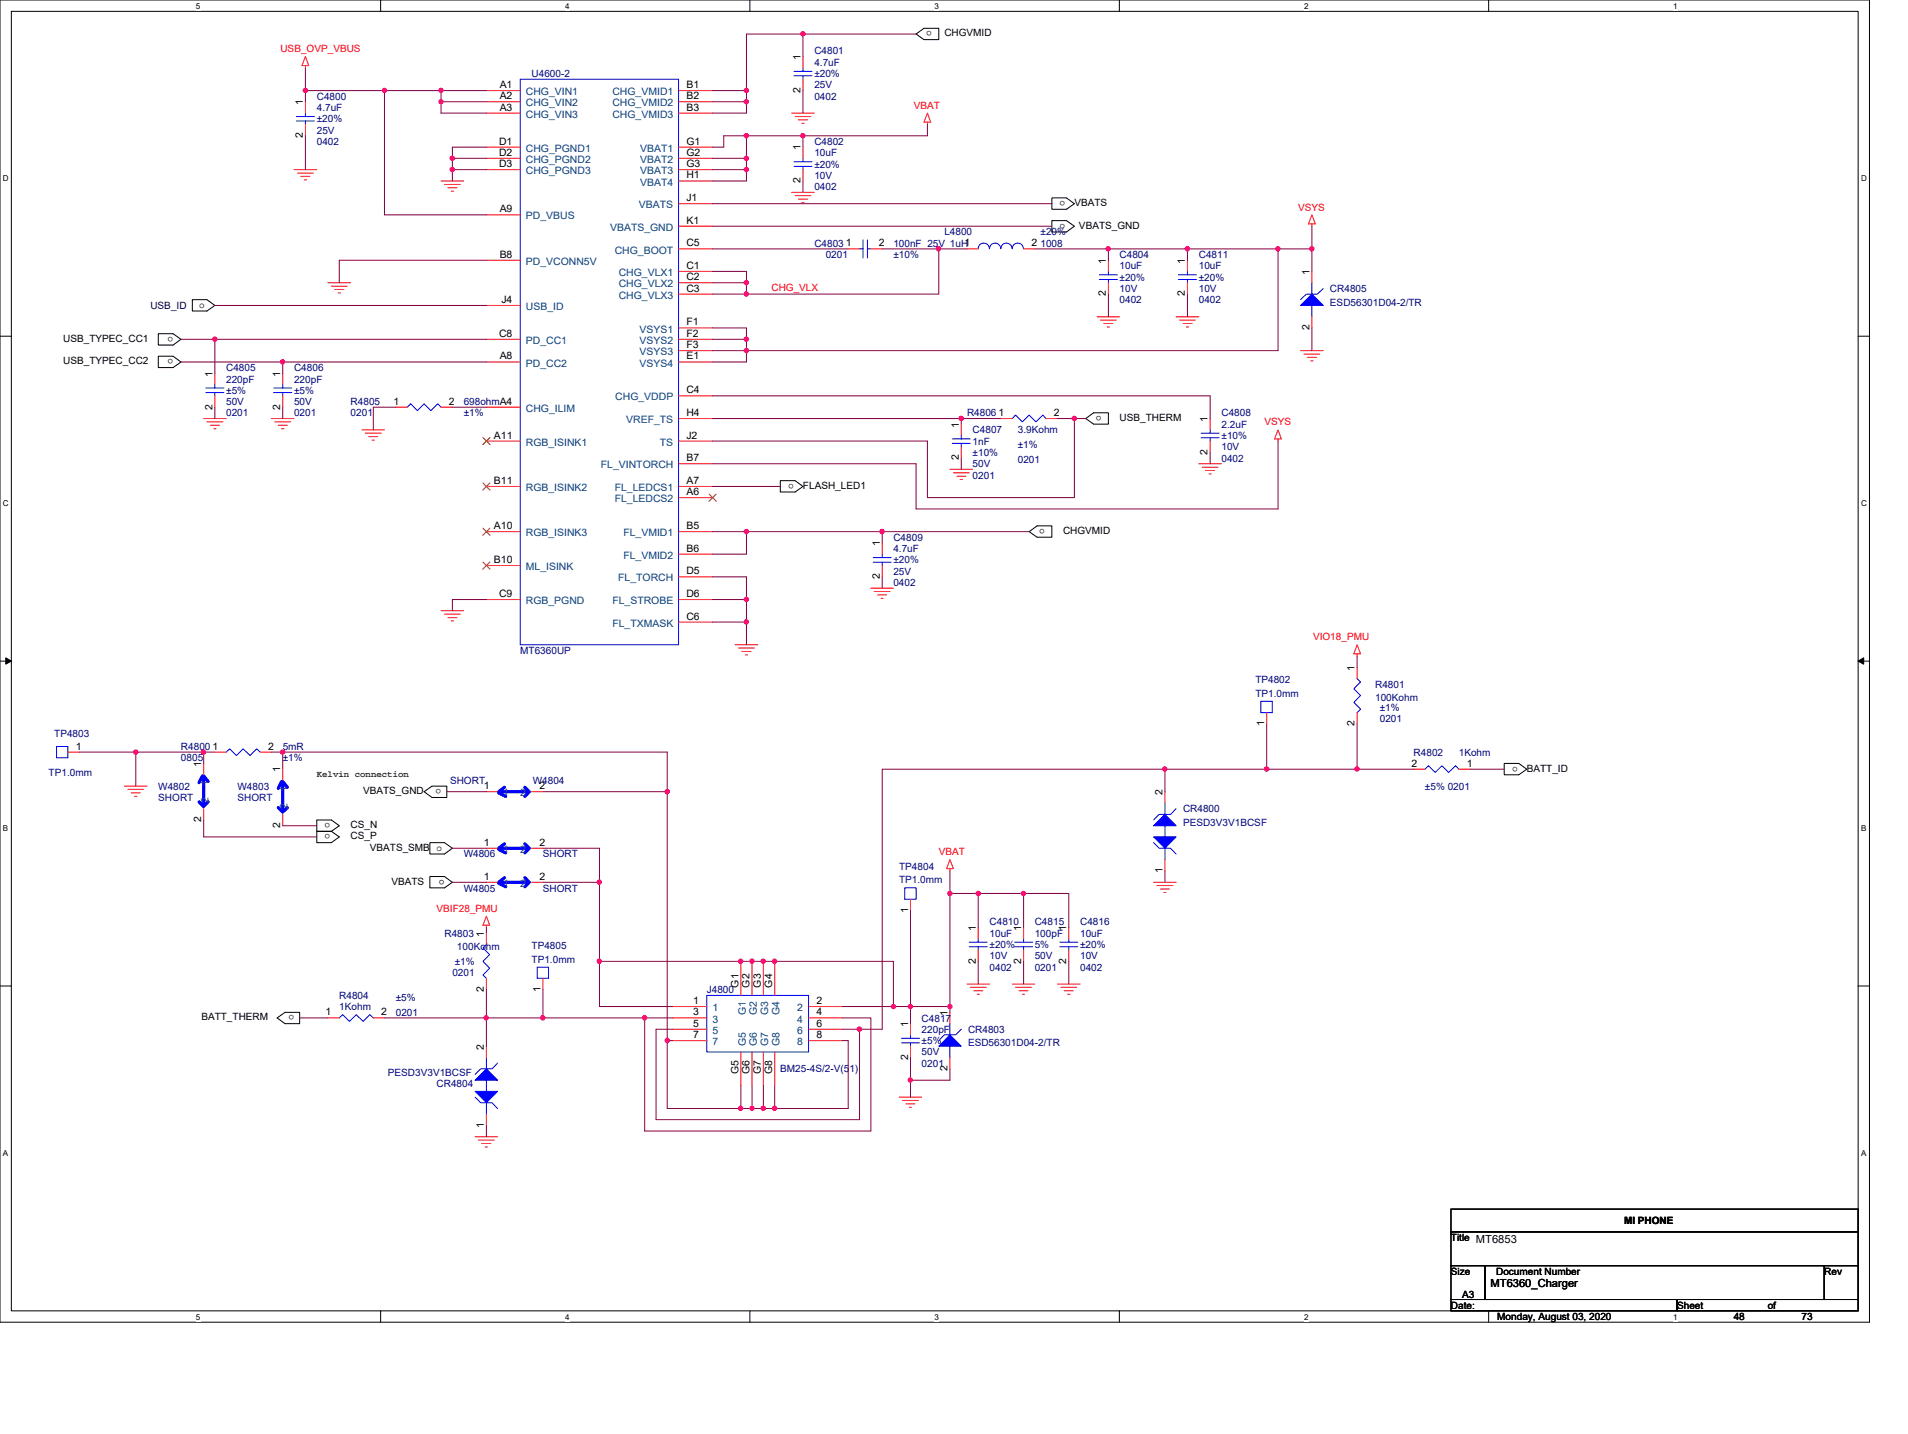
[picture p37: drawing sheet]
<svg xmlns="http://www.w3.org/2000/svg" width="210mm" height="158mm" viewBox="0 0 210 158" stroke-linecap="round" stroke-linejoin="round" font-family="sans-serif">
<defs><g id="words">
<text font-size="1.2" x="164" y="141.6">MT6360_Charger</text>
<g font-size="1.1" fill="#f00">
<text x="30.9" y="5.8">USB_OVP_VBUS</text>
<text x="100.6" y="12">VBAT</text>
<text x="142.9" y="23.2">VSYS</text>
<text x="84.9" y="32">CHG_VLX</text>
<text x="139.1" y="46.8">VSYS</text>
<text x="144.5" y="70.5">VIO18_PMU</text>
<text x="103.3" y="94.1">VBAT</text>
<text x="48" y="100.3">VBIF28_PMU</text>
</g>
<g font-size="1.1" fill="#000080">
<text x="89.6" y="6">C4801</text>
<text x="34.9" y="11">C4800</text>
<text x="58.5" y="8.5">U4600-2</text>
<text x="89.6" y="7.2">4.7uF</text>
<text x="89.6" y="11">0402</text>
<text x="89.6" y="9.7">25V</text>
<text x="89.6" y="8.5">±20%</text>
<text x="34.9" y="12.2">4.7uF</text>
<text x="34.9" y="16">0402</text>
<text x="34.9" y="14.7">25V</text>
<text x="34.9" y="13.5">±20%</text>
<text x="89.6" y="16">C4802</text>
<text x="89.6" y="17.2">10uF</text>
<text x="89.6" y="20.9">0402</text>
<text x="89.6" y="19.7">10V</text>
<text x="89.6" y="18.4">±20%</text>
<text x="89.6" y="27.2">C4803</text>
<text x="90.9" y="28.4">0201</text>
<text x="98.3" y="27.2">100nF 25V 1uH1</text>
<text x="98.3" y="28.4">±10%</text>
<text x="103.9" y="25.9">L4800</text>
<text x="114.5" y="25.9">±20%</text>
<text x="114.5" y="27.2">1008</text>
<text x="123.2" y="28.4">C4804</text>
<text x="123.2" y="29.7">10uF</text>
<text x="131.9" y="28.4">C4811</text>
<text x="131.9" y="29.7">10uF</text>
<text x="123.2" y="33.4">0402</text>
<text x="123.2" y="32.1">10V</text>
<text x="123.2" y="30.9">±20%</text>
<text x="131.9" y="33.4">0402</text>
<text x="131.9" y="32.1">10V</text>
<text x="131.9" y="30.9">±20%</text>
<text x="146.4" y="32.1">CR4805</text>
<text x="146.4" y="33.6">ESD56301D04-2/TR</text>
<text x="24.9" y="40.9">C4805</text>
<text x="32.4" y="40.9">C4806</text>
<text x="24.9" y="42.1">220pF</text>
<text x="24.9" y="45.8">0201</text>
<text x="24.9" y="44.6">50V</text>
<text x="24.9" y="43.3">±5%</text>
<text x="32.4" y="42.1">220pF</text>
<text x="32.4" y="45.8">0201</text>
<text x="32.4" y="44.6">50V</text>
<text x="32.4" y="43.3">±5%</text>
<text x="38.6" y="44.6">R4805</text>
<text x="38.6" y="45.8">0201</text>
<text x="51" y="44.6">698ohmA4</text>
<text x="51" y="45.8">±1%</text>
<text x="106.4" y="45.8">R4806</text>
<text x="107" y="47.7">C4807</text>
<text x="112" y="47.7">3.9Kohm</text>
<text x="134.4" y="45.8">C4808</text>
<text x="134.4" y="47.1">2.2uF</text>
<text x="107" y="48.9">1nF</text>
<text x="107" y="52.7">0201</text>
<text x="107" y="51.4">50V</text>
<text x="107" y="50.2">±10%</text>
<text x="112" y="49.3">±1%</text>
<text x="112" y="50.9">0201</text>
<text x="134.4" y="50.8">0402</text>
<text x="134.4" y="49.6">10V</text>
<text x="134.4" y="48.3">±10%</text>
<text x="98.3" y="59.5">C4809</text>
<text x="98.3" y="60.8">4.7uF</text>
<text x="98.3" y="64.5">0402</text>
<text x="98.3" y="63.2">25V</text>
<text x="98.3" y="62">±20%</text>
<text x="57.3" y="72">MT6360UP</text>
<text x="138.2" y="75.2">TP4802</text>
<text x="138.2" y="76.7">TP1.0mm</text>
<text x="151.3" y="75.7">R4801</text>
<text x="151.3" y="77.2">100Kohm</text>
<text x="6" y="81">TP4803</text>
<text x="19.9" y="82.5">R4800</text>
<text x="19.9" y="83.8">0805</text>
<text x="31.1" y="82.5">5mR</text>
<text x="31.1" y="83.8">±1%</text>
<text x="151.8" y="78.2">±1%</text>
<text x="151.8" y="79.4">0201</text>
<text x="155.6" y="83.2">R4802</text>
<text x="160.5" y="83.2">1Kohm</text>
<text x="5.4" y="85.4">TP1.0mm</text>
<text x="17.4" y="86.9">W4802</text>
<text x="17.4" y="88.1">SHORT</text>
<text x="26.1" y="86.9">W4803</text>
<text x="26.1" y="88.1">SHORT</text>
<text x="49.5" y="86.3">SHORT</text>
<text x="58.6" y="86.3">W4804</text>
<text x="130.2" y="89.4">CR4800</text>
<text x="156.8" y="86.9">±5% 0201</text>
<text x="51" y="94.4">W4806</text>
<text x="59.8" y="94.4">SHORT</text>
<text x="99" y="95.7">TP4804</text>
<text x="130.2" y="90.9">PESD3V3V1BCSF</text>
<text x="51" y="98.1">W4805</text>
<text x="59.8" y="98.1">SHORT</text>
<text x="99" y="97.2">TP1.0mm</text>
<text x="108.9" y="101.8">C4810</text>
<text x="113.9" y="101.8">C4815</text>
<text x="118.9" y="101.8">C4816</text>
<text x="48.9" y="103.1">R4803</text>
<text x="49.8" y="107.4">0201</text>
<text x="50" y="106.2">±1%</text>
<text x="50.3" y="104.6">100Kohm</text>
<text x="58.5" y="104.4">TP4805</text>
<text x="58.5" y="105.9">TP1.0mm</text>
<text x="108.9" y="103.1">10uF</text>
<text x="108.9" y="106.8">0402</text>
<text x="108.9" y="105.6">10V</text>
<text x="108.9" y="104.3">±20%</text>
<text x="113.9" y="103.1">100pF</text>
<text x="113.9" y="106.8">0201</text>
<text x="113.9" y="105.6">50V</text>
<text x="113.9" y="104.3">5%</text>
<text x="118.9" y="103.1">10uF</text>
<text x="118.9" y="106.8">0402</text>
<text x="118.9" y="105.6">10V</text>
<text x="118.9" y="104.3">±20%</text>
<text x="37.3" y="109.9">R4804</text>
<text x="37.3" y="111.2">1Kohm</text>
<text x="43.6" y="110.2">±5%</text>
<text x="43.6" y="111.8">0201</text>
<text x="77.8" y="109.3">J4800</text>
<text x="101.4" y="112.4">C4817</text>
<text x="101.4" y="113.7">220pF</text>
<text x="106.5" y="113.7">CR4803</text>
<text x="42.7" y="118.4">PESD3V3V1BCSF</text>
<text x="48" y="119.6">CR4804</text>
<text x="85.9" y="118">BM25-4S/2-V(51)</text>
<text x="101.4" y="117.4">0201</text>
<text x="101.4" y="116.1">50V</text>
<text x="101.4" y="114.9">±5%</text>
<text x="106.5" y="115.1">ESD56301D04-2/TR</text>
</g>
<g font-size="1.1">
<text x="102.6" y="3.5" transform="rotate(-180 102.6 3.5)">o</text>
<text x="103.9" y="4">CHGVMID</text>
<text x="33.3" y="11.6" transform="rotate(-90 33.3 11.6)">1</text>
<text x="55" y="9.7">A1</text>
<text x="55" y="10.9">A2</text>
<text x="75.5" y="9.7">B1</text>
<text x="75.5" y="10.9">B2</text>
<text x="88.1" y="10.2" transform="rotate(-90 88.1 10.2)">2</text>
<text x="88.1" y="6.6" transform="rotate(-90 88.1 6.6)">1</text>
<text x="33.3" y="15.2" transform="rotate(-90 33.3 15.2)">2</text>
<text x="54.9" y="15.9">D1</text>
<text x="54.9" y="17.1">D2</text>
<text x="55" y="12.2">A3</text>
<text x="75.5" y="15.9">G1</text>
<text x="75.5" y="17.1">G2</text>
<text x="75.5" y="12.2">B3</text>
<text x="88.1" y="16.6" transform="rotate(-90 88.1 16.6)">1</text>
<text x="54.9" y="18.4">D3</text>
<text x="55" y="23.4">A9</text>
<text x="75.5" y="18.4">G3</text>
<text x="75.5" y="19.6">H1</text>
<text x="75.5" y="22.1">J1</text>
<text x="88.1" y="20.2" transform="rotate(-90 88.1 20.2)">2</text>
<text x="117.2" y="22.1" transform="rotate(-180 117.2 22.1)">o</text>
<text x="118.2" y="22.7">VBATS</text>
<text x="55" y="28.4">B8</text>
<text x="75.5" y="29.6">C1</text>
<text x="75.5" y="27.1">C5</text>
<text x="75.5" y="24.6">K1</text>
<text x="93.1" y="27.1">1</text>
<text x="96.7" y="27.1">2</text>
<text x="113.5" y="27.1">2</text>
<text x="117.2" y="24.6" transform="rotate(-180 117.2 24.6)">o</text>
<text x="118.7" y="25.2">VBATS_GND</text>
<text x="121.7" y="29" transform="rotate(-90 121.7 29)">1</text>
<text x="130.4" y="29" transform="rotate(-90 130.4 29)">1</text>
<text x="21.9" y="33.9">o</text>
<text x="55.2" y="33.3">J4</text>
<text x="75.5" y="30.8">C2</text>
<text x="75.5" y="32.1">C3</text>
<text x="75.5" y="35.8">F1</text>
<text x="121.7" y="32.6" transform="rotate(-90 121.7 32.6)">2</text>
<text x="130.4" y="32.6" transform="rotate(-90 130.4 32.6)">2</text>
<text x="144.1" y="30.2" transform="rotate(-90 144.1 30.2)">1</text>
<text x="7" y="37.6">USB_TYPEC_CC1</text>
<text x="7" y="40.1">USB_TYPEC_CC2</text>
<text x="19" y="37.1" transform="rotate(-180 19 37.1)">o</text>
<text x="19" y="39.5" transform="rotate(-180 19 39.5)">o</text>
<text x="23.4" y="41.4" transform="rotate(-90 23.4 41.4)">1</text>
<text x="30.8" y="41.4" transform="rotate(-90 30.8 41.4)">1</text>
<text x="54.9" y="37.1">C8</text>
<text x="55" y="39.6">A8</text>
<text x="75.5" y="37.1">F2</text>
<text x="75.5" y="38.3">F3</text>
<text x="75.5" y="39.6">E1</text>
<text x="144.1" y="36.4" transform="rotate(-90 144.1 36.4)">2</text>
<text x="23.4" y="45.1" transform="rotate(-90 23.4 45.1)">2</text>
<text x="30.8" y="45.1" transform="rotate(-90 30.8 45.1)">2</text>
<text x="43.3" y="44.5">1</text>
<text x="49.4" y="44.5">2</text>
<text x="75.5" y="45.8">H4</text>
<text x="75.5" y="43.3">C4</text>
<text x="105.5" y="47.1" transform="rotate(-90 105.5 47.1)">1</text>
<text x="109.9" y="45.8">1</text>
<text x="116" y="45.8">2</text>
<text x="121.2" y="45.8" transform="rotate(-180 121.2 45.8)">o</text>
<text x="123.2" y="46.3">USB_THERM</text>
<text x="132.9" y="46.4" transform="rotate(-90 132.9 46.4)">1</text>
<text x="54.4" y="48.3">A11</text>
<text x="54.4" y="53.3">B11</text>
<text x="75.5" y="48.3">J2</text>
<text x="75.5" y="50.8">B7</text>
<text x="75.5" y="53.3">A7</text>
<text x="87.4" y="53.2" transform="rotate(-180 87.4 53.2)">o</text>
<text x="88.4" y="53.8">FLASH_LED1</text>
<text x="105.5" y="50.7" transform="rotate(-90 105.5 50.7)">2</text>
<text x="132.9" y="50" transform="rotate(-90 132.9 50)">2</text>
<text x="54.4" y="58.2">A10</text>
<text x="75.5" y="58.2">B5</text>
<text x="75.5" y="54.5">A6</text>
<text x="115" y="58.2" transform="rotate(-180 115 58.2)">o</text>
<text x="117" y="58.8">CHGVMID</text>
<text x="54.4" y="62">B10</text>
<text x="54.9" y="65.7">C9</text>
<text x="75.5" y="60.7">B6</text>
<text x="75.5" y="63.2">D5</text>
<text x="75.5" y="65.7">D6</text>
<text x="96.8" y="63.7" transform="rotate(-90 96.8 63.7)">2</text>
<text x="96.8" y="60.1" transform="rotate(-90 96.8 60.1)">1</text>
<text x="75.5" y="68.2">C6</text>
<text x="149.1" y="73.8" transform="rotate(-90 149.1 73.8)">1</text>
<text x="8.3" y="82.5">1</text>
<text x="23.4" y="82.5">1</text>
<text x="29.5" y="82.5">2</text>
<text x="139.1" y="79.9" transform="rotate(-90 139.1 79.9)">1</text>
<text x="149.1" y="79.9" transform="rotate(-90 149.1 79.9)">2</text>
<text x="22.1" y="84.4" transform="rotate(-90 22.1 84.4)">1</text>
<text x="30.8" y="85" transform="rotate(-90 30.8 85)">1</text>
<text x="40" y="87.4">VBATS_GND</text>
<text x="48.5" y="86.8" transform="rotate(-180 48.5 86.8)">o</text>
<text x="53.3" y="86.8">1</text>
<text x="59.4" y="86.8">2</text>
<text x="127.9" y="87.5" transform="rotate(-90 127.9 87.5)">2</text>
<text x="155.3" y="84.4">2</text>
<text x="161.4" y="84.4">1</text>
<text x="167" y="84.3" transform="rotate(-180 167 84.3)">o</text>
<text x="168" y="84.9">BATT_ID</text>
<text x="22.1" y="90.5" transform="rotate(-90 22.1 90.5)">2</text>
<text x="30.8" y="91.1" transform="rotate(-90 30.8 91.1)">2</text>
<text x="36.3" y="90.6" transform="rotate(-180 36.3 90.6)">o</text>
<text x="36.3" y="91.8" transform="rotate(-180 36.3 91.8)">o</text>
<text x="38.6" y="91.1">CS_N</text>
<text x="38.6" y="92.4">CS_P</text>
<text x="40.7" y="93.6">VBATS_SMB o</text>
<text x="53.3" y="93.1">1</text>
<text x="59.4" y="93.1">2</text>
<text x="43.1" y="97.3">VBATS</text>
<text x="48.9" y="96.8" transform="rotate(-180 48.9 96.8)">o</text>
<text x="53.3" y="96.8">1</text>
<text x="59.4" y="96.8">2</text>
<text x="99.9" y="100.5" transform="rotate(-90 99.9 100.5)">1</text>
<text x="127.9" y="96.1" transform="rotate(-90 127.9 96.1)">1</text>
<text x="53.3" y="103.1" transform="rotate(-90 53.3 103.1)">1</text>
<text x="107.4" y="106" transform="rotate(-90 107.4 106)">2</text>
<text x="107.4" y="102.4" transform="rotate(-90 107.4 102.4)">1</text>
<text x="112.4" y="106" transform="rotate(-90 112.4 106)">2</text>
<text x="112.4" y="102.4" transform="rotate(-90 112.4 102.4)">1</text>
<text x="117.3" y="106" transform="rotate(-90 117.3 106)">2</text>
<text x="117.3" y="102.4" transform="rotate(-90 117.3 102.4)">1</text>
<text x="22.2" y="112.3">BATT_THERM</text>
<text x="32.4" y="111.7" transform="rotate(-180 32.4 111.7)">o</text>
<text x="35.8" y="111.7">1</text>
<text x="42" y="111.7">2</text>
<text x="53.3" y="109.2" transform="rotate(-90 53.3 109.2)">2</text>
<text x="59.5" y="109.2" transform="rotate(-90 59.5 109.2)">1</text>
<text x="76.3" y="110.5">1</text>
<text x="76.3" y="111.7">3</text>
<text x="76.3" y="113">5</text>
<text x="81.3" y="108.7" transform="rotate(-90 81.3 108.7)">G1</text>
<text x="82.5" y="108.7" transform="rotate(-90 82.5 108.7)">G2</text>
<text x="83.7" y="108.7" transform="rotate(-90 83.7 108.7)">G3</text>
<text x="85" y="108.7" transform="rotate(-90 85 108.7)">G4</text>
<text x="89.9" y="110.5">2</text>
<text x="89.9" y="113">6</text>
<text x="89.9" y="111.7">4</text>
<text x="99.9" y="113" transform="rotate(-90 99.9 113)">1</text>
<text x="104.3" y="111.8" transform="rotate(-90 104.3 111.8)">1</text>
<text x="53.3" y="115.5" transform="rotate(-90 53.3 115.5)">2</text>
<text x="76.3" y="114.2">7</text>
<text x="81.3" y="118.2" transform="rotate(-90 81.3 118.2)">G5</text>
<text x="82.5" y="118.2" transform="rotate(-90 82.5 118.2)">G6</text>
<text x="83.7" y="118.2" transform="rotate(-90 83.7 118.2)">G7</text>
<text x="85" y="118.2" transform="rotate(-90 85 118.2)">G8</text>
<text x="89.9" y="114.2">8</text>
<text x="99.9" y="116.6" transform="rotate(-90 99.9 116.6)">2</text>
<text x="104.3" y="117.9" transform="rotate(-90 104.3 117.9)">2</text>
<text x="53.3" y="124.1" transform="rotate(-90 53.3 124.1)">1</text>
<text x="159.7" y="136.6">Title</text>
<text x="159.7" y="136.6">Title MT6853</text>
<text x="178.7" y="134.7">MI PHONE</text>
<text x="159.7" y="140.3">Size</text>
<text x="160.9" y="142.8">A3</text>
<text x="164.7" y="140.3">Document Number</text>
<text x="200.8" y="140.3">Rev</text>
<text x="159.7" y="144">Date:</text>
<text x="164.8" y="145.3">Monday, August 03, 2020</text>
<text x="184.6" y="144">Sheet</text>
<text x="190.8" y="145.3">48</text>
<text x="194.5" y="144">of</text>
<text x="198.3" y="145.3">73</text>
</g>
<g font-size="1.1" fill="#004080">
<text x="57.9" y="10.5">CHG_VIN1</text>
<text x="57.9" y="11.7">CHG_VIN2</text>
<text x="67.4" y="10.5">CHG_VMID1</text>
<text x="67.4" y="11.7">CHG_VMID2</text>
<text x="57.9" y="13">CHG_VIN3</text>
<text x="57.9" y="16.7">CHG_PGND1</text>
<text x="57.9" y="17.9">CHG_PGND2</text>
<text x="67.4" y="13">CHG_VMID3</text>
<text x="70.4" y="16.7">VBAT1</text>
<text x="70.4" y="17.9">VBAT2</text>
<text x="57.9" y="19.2">CHG_PGND3</text>
<text x="70.3" y="22.9">VBATS</text>
<text x="70.4" y="19.2">VBAT3</text>
<text x="70.4" y="20.4">VBAT4</text>
<text x="57.9" y="24.2">PD_VBUS</text>
<text x="57.9" y="29.1">PD_VCONN5V</text>
<text x="67.1" y="25.4">VBATS_GND</text>
<text x="67.6" y="27.9">CHG_BOOT</text>
<text x="57.9" y="34.1">USB_ID</text>
<text x="68.1" y="30.4">CHG_VLX1</text>
<text x="68.1" y="31.6">CHG_VLX2</text>
<text x="68.1" y="32.9">CHG_VLX3</text>
<text x="57.9" y="37.8">PD_CC1</text>
<text x="57.9" y="40.3">PD_CC2</text>
<text x="70.4" y="36.6">VSYS1</text>
<text x="70.4" y="37.8">VSYS2</text>
<text x="70.4" y="39.1">VSYS3</text>
<text x="70.4" y="40.3">VSYS4</text>
<text x="57.9" y="45.3">CHG_ILIM</text>
<text x="67.7" y="44.1">CHG_VDDP</text>
<text x="68.9" y="46.6">VREF_TS</text>
<text x="57.9" y="49">RGB_ISINK1</text>
<text x="66.1" y="51.5">FL_VINTORCH</text>
<text x="72.6" y="49">TS</text>
<text x="57.9" y="54">RGB_ISINK2</text>
<text x="57.9" y="59">RGB_ISINK3</text>
<text x="67.6" y="54">FL_LEDCS1</text>
<text x="67.6" y="55.3">FL_LEDCS2</text>
<text x="68.6" y="59">FL_VMID1</text>
<text x="57.9" y="62.7">ML_ISINK</text>
<text x="68" y="64">FL_TORCH</text>
<text x="68.6" y="61.5">FL_VMID2</text>
<text x="57.9" y="66.5">RGB_PGND</text>
<text x="67.4" y="66.5">FL_STROBE</text>
<text x="67.4" y="69">FL_TXMASK</text>
<text x="22.9" y="88.4" transform="rotate(-90 22.9 88.4)">2</text>
<text x="22.9" y="86.5" transform="rotate(-90 22.9 86.5)">1</text>
<text x="31.6" y="89" transform="rotate(-90 31.6 89)">2</text>
<text x="31.6" y="87.1" transform="rotate(-90 31.6 87.1)">1</text>
<text x="55.4" y="87.6">1</text>
<text x="57.3" y="87.6">2</text>
<text x="55.4" y="93.9">1</text>
<text x="57.3" y="93.9">2</text>
<text x="55.4" y="97.6">1</text>
<text x="57.3" y="97.6">2</text>
<text x="78.4" y="111.3">1</text>
<text x="78.4" y="112.5">3</text>
<text x="78.4" y="113.8">5</text>
<text x="82.1" y="111.7" transform="rotate(-90 82.1 111.7)">G1</text>
<text x="83.3" y="111.7" transform="rotate(-90 83.3 111.7)">G2</text>
<text x="84.5" y="111.7" transform="rotate(-90 84.5 111.7)">G3</text>
<text x="85.8" y="111.7" transform="rotate(-90 85.8 111.7)">G4</text>
<text x="87.7" y="111.3">2</text>
<text x="87.7" y="113.8">6</text>
<text x="87.7" y="112.5">4</text>
<text x="78.4" y="115">7</text>
<text x="82.1" y="115.1" transform="rotate(-90 82.1 115.1)">G5</text>
<text x="83.3" y="115.1" transform="rotate(-90 83.3 115.1)">G6</text>
<text x="84.5" y="115.1" transform="rotate(-90 84.5 115.1)">G7</text>
<text x="85.8" y="115.1" transform="rotate(-90 85.8 115.1)">G8</text>
<text x="87.7" y="115">8</text>
</g>
<text font-size="1.1" fill="#000040" x="16.6" y="34">USB_ID</text>
<text font-size="1" fill="#008000" x="34.9" y="85.5">Kelvin connection</text>
<g font-size=".9">
<text x="21.6" y="1">5</text>
<text x="62.2" y="1">4</text>
<text x="102.8" y="1">3</text>
<text x="143.5" y="1">2</text>
<text x="184.1" y="1">1</text>
<text x=".3" y="19.9">D</text>
<text x="204.8" y="19.9">D</text>
<text x=".3" y="55.7">C</text>
<text x="204.8" y="55.7">C</text>
<text x=".3" y="91.4">B</text>
<text x="204.8" y="91.4">B</text>
<text x=".3" y="127.2">A</text>
<text x="204.8" y="127.2">A</text>
<text x="21.6" y="145.2">5</text>
<text x="62.2" y="145.2">4</text>
<text x="102.8" y="145.2">3</text>
<text x="143.5" y="145.2">2</text>
<text x="184.1" y="145.2">1</text>
</g>
</g></defs>
<path d="M0 0h205.7v145.5h-205.7zM1.2 1.2h203.3v143.1h-203.3z" fill="none" stroke="#000" stroke-width=".11"/>
<g fill="#fff">
<path d="M21.6 .1h.5v1h-.5z"/>
<path d="M21.6 144.4h.5v1h-.5z"/>
</g>
<path d="M41.9 0v1.2M41.9 144.3v1.2" fill="none" stroke="#000" stroke-width=".11"/>
<g fill="#fff">
<path d="M62.2 .1h.5v1h-.5z"/>
<path d="M62.2 144.4h.5v1h-.5z"/>
</g>
<path d="M82.5 0v1.2M82.5 144.3v1.2" fill="none" stroke="#000" stroke-width=".11"/>
<g fill="#fff">
<path d="M102.8 .1h.5v1h-.5z"/>
<path d="M102.8 144.4h.5v1h-.5z"/>
</g>
<path d="M123.2 0v1.2M123.2 144.3v1.2" fill="none" stroke="#000" stroke-width=".11"/>
<g fill="#fff">
<path d="M143.5 .1h.5v1h-.5z"/>
<path d="M143.5 144.4h.5v1h-.5z"/>
</g>
<path d="M163.8 0v1.2M163.8 144.3v1.2" fill="none" stroke="#000" stroke-width=".11"/>
<g fill="#fff">
<path d="M184.1 .1h.5v1h-.5z"/>
<path d="M184.1 144.4h.5v1h-.5z"/>
<path d="M.3 19.1h.7v1h-.7z"/>
<path d="M204.8 19.1h.6v1h-.6z"/>
<path d="M.3 54.9h.7v1h-.7z"/>
<path d="M204.8 54.9h.6v1h-.6z"/>
</g>
<path d="M0 37h1.2M204.5 37h1.2" fill="none" stroke="#000" stroke-width=".11"/>
<g fill="#fff">
<path d="M.3 90.6h.6v1h-.6z"/>
<path d="M204.8 90.6h.6v1h-.6z"/>
</g>
<path d="M0 72.7h1.2M204.5 72.7h1.2" fill="none" stroke="#000" stroke-width=".11"/>
<path d="M.6 72.4l.6 .3-.6 .4zM204.5 72.7l.6-.3v.7z" fill="#000" stroke="#000" stroke-width=".11"/>
<g fill="#fff">
<path d="M.3 126.4h.6v1h-.6z"/>
<path d="M204.8 126.4h.6v1h-.6z"/>
</g>
<g fill="none" stroke="#000" stroke-width=".11">
<path d="M100.8 3.7l.9-.6h1.6v1.3h-1.6zM17.4 36.7h1.6l.9 .6-.9 .7h-1.6zM17.4 39.2h1.6l.9 .6-.9 .6h-1.6zM21.2 33h1.6l.8 .6-.8 .6h-1.6zM115.8 21.8h1.6l.8 .6-.8 .6h-1.6zM115.8 24.3h1.6l.8 .6-.8 .6h-1.6zM85.9 52.9h1.6l.9 .6-.9 .6h-1.6zM113.3 58.5l.8-.6h1.7v1.2h-1.7zM119.5 46.1l.9-.7h1.6v1.3h-1.6zM34.9 90.2h1.6l.8 .7-.8 .6h-1.6zM34.9 91.5h1.6l.8 .6-.8 .6h-1.6zM46.7 87.1l.8-.6h1.7v1.3h-1.7z"/>
<path d="M47.3 92.7h1.6l.9 .6-.9 .7h-1.6zM47.3 96.5h1.6l.9 .6-.9 .6h-1.6zM165.5 84h1.7l.8 .6-.8 .7h-1.7zM0 108.5h1.2M30.5 112l.9-.6h1.6v1.2h-1.6zM204.5 108.5h1.2M159.7 133.1h44.8v2.5h-44.8zM159.7 135.6h44.8v3.7h-44.8zM159.7 139.3h3.7v3.7h-3.7zM163.4 139.3h37.4v3.7h-37.4zM200.8 139.3h3.7v3.7h-3.7zM159.7 143h24.9v1.3h-24.9z"/>
<path d="M184.6 143h19.9v1.3h-19.9z"/>
</g>
<g fill="none" stroke="#f00" stroke-width=".11">
<path d="M32.4 18.7h2.5M32.7 19.1h1.8M33.1 19.4h1M33.5 19.8h.2M33.6 6.2l.4 1h-.8zM33.6 7.2v.3M33.6 11.2v1.2M33.6 13.7v1.2M48.5 19.9h2.5M53.5 10h3.8M53.5 11.2h3.8M53.5 12.4h3.8"/>
<path d="M53.5 16.2h3.8M53.5 17.4h3.8M53.5 18.7h3.8M74.7 10h3.7M74.7 11.2h3.7M74.7 12.4h3.7M74.7 16.2h3.7M74.7 17.4h3.7M74.7 18.7h3.7M74.7 19.9h3.7M87.1 12.4h2.5M87.5 12.8h1.7"/>
<path d="M87.9 13.2h1M88.2 13.6h.3M88.4 16.2v1.2M88.4 18.7v1.2M88.4 6.2v1.3M88.4 8.7v1.3M102.1 12.4l.3 1h-.7zM102.1 13.4v.3M36.1 31.1h2.5M36.5 31.5h1.7M36.9 31.9h.9M37.2 32.2h.3"/>
<path d="M48.9 20.3h1.8M49.3 20.7h1M49.7 21h.2M53.5 23.6h3.8M53.5 28.6h3.8M53.5 37.3h3.8M53.5 39.8h3.8M53.5 33.6h3.8M74.7 22.4h3.7M74.7 27.4h3.7M74.7 29.9h3.7M74.7 31.1h3.7"/>
<path d="M74.7 32.4h3.7M74.7 36.1h3.7M74.7 37.3h3.7M74.7 38.6h3.7M74.7 39.8h3.7M74.7 24.9h3.7M87.1 21.2h2.5M87.5 21.5h1.7M87.9 21.9h1M88.2 22.3h.3M93.3 27.4h1.3M95.8 27.4h1.3"/>
<path d="M106.4 27.4h1.3M112.6 27.4h1.3M120.7 34.9h2.5M121.1 35.2h1.8M121.5 35.6h1M121.9 36h.2M122 28.6v1.3M122 31.1v1.3M129.4 34.9h2.5M129.8 35.2h1.8M130.2 35.6h1M130.6 36h.2"/>
<path d="M130.7 28.6v1.3M130.7 31.1v1.3M143.1 38.6h2.5M143.5 39h1.7M143.9 39.3h1M144.3 39.7h.2M144.4 23.6l.4 1h-.8zM144.4 24.6v.3M144.4 34.9v1.2M144.4 29.9v1.2M22.4 46.1h2.5M22.8 46.4h1.7"/>
<path d="M23.2 46.8h1M23.5 47.2h.3M23.6 41.1v1.2M23.6 43.6v1.2M29.9 46.1h2.5M30.2 46.4h1.8M30.6 46.8h1M31 47.2h.2M31.1 41.1v1.2M31.1 43.6v1.2M39.8 47.3h2.5M40.2 47.7h1.8"/>
<path d="M40.6 48h1M41 48.4h.2M43.6 44.8h1.2M48.5 44.8h1.3M53.5 44.8h3.8M53.5 48.5h3.8M53.5 53.5h3.8M53.5 58.5h3.8M74.7 43.6h3.7M74.7 46.1h3.7M74.7 48.5h3.7M74.7 51h3.7"/>
<path d="M74.7 53.5h3.7M74.7 54.8h3.7M74.7 58.5h3.7M97.1 59.8v1.2M104.5 51.6h2.5M104.9 52h1.8M105.3 52.4h1M105.7 52.8h.2M105.8 46.7v1.2M105.8 49.2v1.2M110.2 46.1h1.2M115.1 46.1h1.3"/>
<path d="M131.9 51h2.5M132.3 51.4h1.7M132.7 51.8h1M133.1 52.2h.2M133.2 46.1v1.2M133.2 48.5v1.3M140.7 47.3l.3 1h-.7zM140.7 48.3v.2M48.5 67.2h2.5M48.9 67.6h1.8M49.3 68h1M49.7 68.3h.2"/>
<path d="M53.5 62.2h3.8M53.5 66h3.8M74.7 61h3.7M74.7 63.5h3.7M74.7 66h3.7M74.7 68.5h3.7M80.9 71h2.5M81.3 71.3h1.7M81.6 71.7h1.1M82 72.1h.3M95.8 64.7h2.5M96.2 65.1h1.8"/>
<path d="M96.6 65.5h1M97 65.8h.2M97.1 62.2v1.3M139.4 78.4v1.3M149.4 71.9v.3M149.4 71l.3 .9h-.7zM149.4 73.4v1.3M149.4 78.4v1.3M7.5 82.8h1.2M13.7 86.5h2.5M14.1 86.9h1.7M14.4 87.2h1"/>
<path d="M14.8 87.6h.3M22.4 84v1.3M22.4 89v1.2M23.6 82.8h1.3M28.6 82.8h1.3M31.1 84.6v1.3M31.1 89.6v1.3M53.5 93.3h1.3M53.5 97.1h1.3M53.5 87.1h1.3M58.5 93.3h1.3M58.5 97.1h1.3"/>
<path d="M58.5 87.1h1.3M100.2 99v1.2M104.5 95.6v.2M104.5 94.6l.4 1h-.7zM127 97.1h2.4M127.3 97.5h1.8M127.7 97.8h1M128.1 98.2h.2M128.2 94.6v1.2M128.2 87.1v1.3M155.6 84.6h1.2M160.5 84.6h1.3"/>
<path d="M36.1 112h1.2M41.1 112h1.2M53.5 100.8l.4 1h-.8zM53.5 101.8v.3M53.5 115.1v1.3M53.5 102.7v1.2M53.5 107.7v1.2M59.8 107.7v1.2M74.1 110.8h3.7M74.1 114.5h3.7M74.1 112h3.7M74.1 113.3h3.7"/>
<path d="M81.5 105.8v3.7M81.5 115.8v3.7M82.8 105.8v3.7M82.8 115.8v3.7M84 105.8v3.7M84 115.8v3.7M85.3 105.8v3.7M85.3 115.8v3.7M89 110.8h3.7M89 113.3h3.7M89 112h3.7M89 114.5h3.7"/>
<path d="M100.2 112.6v1.3M100.2 115.1v1.3M104.5 116.4v1.2M104.5 111.4v1.2M106.4 108.3h2.5M106.8 108.6h1.7M107.2 109h1M107.5 109.4h.3M107.7 102.1v1.2M107.7 104.5v1.3M111.4 108.3h2.5M111.8 108.6h1.7"/>
<path d="M112.1 109h1M112.5 109.4h.3M112.6 102.1v1.2M112.6 104.5v1.3M116.4 108.3h2.5M116.8 108.6h1.7M117.1 109h1M117.5 109.4h.3M117.6 102.1v1.2M117.6 104.5v1.3M52.3 125.1h2.5M52.6 125.5h1.8"/>
<path d="M53 125.8h1M53.4 126.2h.2M53.5 122.6v1.2M99 120.7h2.4M99.3 121.1h1.8M99.7 121.5h1M100.1 121.9h.2"/>
</g>
<g fill="none" stroke="#00f" stroke-width=".11">
<path d="M32.6 12.8h2M32.6 13.3h2M33.6 12.4v.4M33.6 13.3v.4M57.3 8.7h17.4v62.3h-17.4zM87.4 17.8h2M87.4 18.3h2M87.4 7.9h2M87.4 8.3h2M88.4 17.4v.4M88.4 18.3v.4M88.4 7.5v.4"/>
<path d="M88.4 8.3v.4M94.6 27.4h.4M95 26.4v2M95.5 26.4v2M95.5 27.4h.3M108.9 27.4a.61 .61 0 0 0-.6-.6 .61 .61 0 0 0-.6 .6M110.1 27.4a.61 .61 0 0 0-.6-.6 .61 .61 0 0 0-.6 .6M112.6 27.4a.62 .62 0 0 0-.6-.6 .62 .62 0 0 0-.6 .6 .61 .61 0 0 0-.6-.6 .61 .61 0 0 0-.6 .6M121 30.2h2M121 30.8h2M122 29.9v.3M122 30.8v.3"/>
<path d="M129.7 30.2h2M129.7 30.8h2M130.7 29.9v.3M130.7 30.8v.3M144.4 33.6v1.3M144.4 31.1v1.3M145.6 31.7l-.6 .7h-1.2l-.7 .6M22.6 42.7h2M22.6 43.2h2M23.6 42.3v.4M23.6 43.2v.4M30.1 42.7h2"/>
<path d="M30.1 43.2h2M31.1 42.3v.4M31.1 43.2v.4M44.8 44.8l.4-.4 .7 .8 .8-.8 .7 .8 .8-.8 .3 .4M104.8 48.3h2M104.8 48.8h2M105.8 47.9v.4M105.8 48.8v.4M111.4 46.1l.4-.4 .7 .7 .8-.7 .7 .7 .8-.7 .3 .4M132.2 47.7h2M132.2 48.2h2M133.2 47.3v.4"/>
<path d="M133.2 48.2v.3M96.1 61.4h2M96.1 61.9h2M97.1 61v.4M97.1 61.9v.3M138.8 77.2h1.2v1.2h-1.2zM149.4 74.7l.3 .4-.7 .7 .7 .7-.7 .8 .7 .7-.3 .4M6.2 82.1h1.3v1.3h-1.3zM24.9 82.8l.4-.4 .7 .7 .8-.7 .7 .7 .8-.7 .3 .4M99.6 97.7h1.2v1.3h-1.2zM127 92.7l.6 .6h1.2l.6 .7M128.2 88.4v1.2"/>
<path d="M128.2 93.3v1.3M128.2 90.9v1.2M129.4 89l-.6 .6h-1.2l-.6 .6M156.8 84.6l.4-.3 .7 .7 .8-.7 .7 .7 .8-.7 .3 .3M37.3 112l.4-.3 .8 .7 .7-.7 .8 .7 .7-.7 .4 .3M53.5 118.9v1.2M53.5 116.4v1.2M53.5 103.9l-.4 .4 .8 .8-.8 .7 .8 .7-.8 .8 .4 .4M54.8 117l-.7 .6h-1.2l-.6 .6M59.1 106.4h1.3v1.3h-1.3zM77.8 109.5h11.2v6.3h-11.2zM99.2 114.3h2"/>
<path d="M99.2 114.8h2M100.2 113.9v.4M100.2 114.8v.3M104.5 115.1v1.3M104.5 112.6v1.3M105.8 113.3l-.6 .6h-1.3l-.6 .6M106.7 103.7h1.9M106.7 104.2h1.9M107.7 103.3v.4M107.7 104.2v.3M111.7 103.7h1.9M111.7 104.2h1.9"/>
<path d="M112.6 103.3v.4M112.6 104.2v.3M116.6 103.7h2M116.6 104.2h2M117.6 103.3v.4M117.6 104.2v.3M52.3 120.7l.6 .6h1.2l.7 .7M53.5 121.3v1.3"/>
</g>
<path d="M53.1 48.2l.8 .7M53.1 53.1l.8 .8M53.1 58.1l.8 .8M53.9 48.2l-.8 .7M53.9 53.1l-.8 .8M53.9 58.1l-.8 .8M78 54.4l.8 .8M78.8 54.4l-.8 .8M53.1 61.8l.8 .8M53.9 61.8l-.8 .8" fill="none" stroke="#804000" stroke-width=".11"/>
<g fill="none" stroke="#00f" stroke-width=".36">
<path d="M21.9 88.2l.5 .6M22.3 85.4l-.4 .7M22.4 85.6v2.8M22.4 85.4l.5 .6M22.9 88.2l-.4 .4M30.6 88.9l.5 .5M31 86l-.4 .8M31.1 86.3v2.7M31.1 86l.5 .6M31.6 88.9l-.4 .3M54.9 93.5l.7 .4M54.9 97.2l.7 .4"/>
<path d="M54.9 87.2l.7 .4M55.1 93.3h2.8M55.1 97.1h2.8M55.1 87.1h2.8M55.5 92.9l-.6 .4M55.5 96.6l-.6 .5M55.5 86.6l-.6 .5M57.8 92.9l.3 .3M57.8 96.6l.3 .4M57.8 86.6l.3 .4M58.3 93.3l-.5 .6M58.3 97.1l-.5 .5"/>
<path d="M58.3 87.1l-.5 .5"/>
</g>
<g fill="#00f" stroke="#00f" stroke-width=".11">
<path d="M144.4 32.4l1.2 1.2h-2.5z" fill-rule="evenodd"/>
<path d="M104.5 113.9l1.3 1.2h-2.5z" fill-rule="evenodd"/>
<path d="M52.3 120.1h2.5l-1.3 1.2z" fill-rule="evenodd"/>
<path d="M52.3 118.9l1.2-1.3 1.3 1.3z" fill-rule="evenodd"/>
<path d="M127 92.1h2.4l-1.2 1.2z" fill-rule="evenodd"/>
<path d="M127 90.9l1.2-1.3 1.2 1.3z" fill-rule="evenodd"/>
</g>
<g fill="none" stroke="#800040" stroke-width=".11">
<path d="M33.6 14.9v3.8M33.6 7.5v2.5M33.6 10h8.7M33.6 10v1.2M42.3 10v13.6h11.2M42.3 10h6.2M48.5 10v1.2M48.5 11.2v1.2h5M48.5 10h5M48.5 11.2h5M49.8 17.4v1.3M49.8 18.7v1.2"/>
<path d="M49.8 17.4h3.7M49.8 18.7h3.7M53.5 16.2h-3.7v1.2M78.4 17.4h3.7M78.4 18.7h3.7M78.4 10h3.7M78.4 11.2h3.7M82.1 14.9h-2.4v1.3h-1.3M82.1 14.9h6.3M82.1 14.9v2.5M82.1 17.4v1.3M82.1 18.7v1.2h-3.7"/>
<path d="M82.1 10v1.2M82.1 11.2v1.2h-3.7M88.4 3.7h-6.3v6.3M88.4 10v2.4M88.4 19.9v1.3M100.8 3.7h-12.4v2.5M102.1 13.7v1.2h-13.7v1.3M19.9 39.8h11.2M19.9 37.3h3.7M23.6 37.3v3.8M23.6 33.6h29.9M23.6 37.3h29.9"/>
<path d="M31.1 39.8h22.4M31.1 39.8v1.3M53.5 28.6h-16.2v2.5M78.4 29.9h3.7v1.2M78.4 31.1h3.7M78.4 37.3h3.7M78.4 32.4h3.7M78.4 38.6h3.7M78.4 27.4h14.9M78.4 36.1h3.7v1.2M78.4 22.4h37.4M78.4 24.9h37.4"/>
<path d="M82.1 31.1v1.3M82.1 37.3v1.3M82.1 38.6v1.2h-3.7M97.1 27.4h6.2M103.3 27.4v5h-21.2M103.3 27.4h3.1M113.9 27.4h8.1M122 27.4v1.2M122 32.4v2.5M122 27.4h8.7M130.7 27.4v1.2M130.7 32.4v2.5"/>
<path d="M130.7 27.4h10M140.7 27.4h3.7M140.7 27.4v11.2h-58.6M144.4 24.9v2.5M144.4 27.4v2.5M144.4 36.1v2.5M23.6 44.8v1.3M31.1 44.8v1.3M43.6 44.8h-2.5v2.5M49.8 44.8h3.7M78.4 46.1h27.4M78.4 43.6h54.8v2.5"/>
<path d="M78.4 53.5h7.5M78.4 58.5h3.7M82.1 58.5v2.5h-3.7M82.1 58.5h15M97.1 58.5h16.2M97.1 58.5v1.3M105.8 46.1h4.4M105.8 46.1v.6M105.8 50.4v1.2M116.4 46.1h1.8M118.2 46.1v8.7h-16.1v-6.3h-23.7M118.2 46.1h1.3"/>
<path d="M133.2 49.8v1.2M140.7 48.5v7.5h-39.9v-5h-22.4M53.5 66h-3.7v1.2M78.4 66h3.7M78.4 68.5h3.7M78.4 63.5h3.7v2.5M82.1 66v2.5M82.1 68.5v2.5M97.1 63.5v1.2M139.4 79.7v4.9M149.4 72.2v1.2M149.4 79.7v4.9"/>
<path d="M8.7 82.8h6.2M14.9 82.8v3.7M14.9 82.8h7.5M22.4 82.8h1.2M22.4 82.8v1.2M22.4 90.2v1.9h12.5M29.9 82.8h1.2v1.8M31.1 90.9h3.8M31.1 82.8h42.3v4.3M49.2 87.1h4.3M49.8 97.1h3.7M49.8 93.3h3.7"/>
<path d="M59.8 97.1h6.2M59.8 93.3h6.2v3.8M59.8 87.1h13.6M66 97.1v8.7M73.4 87.1v27.4M104.5 95.8v2.5M104.5 98.3v12.5M104.5 98.3h3.2M107.7 98.3v3.8M107.7 98.3h4.9M112.6 98.3v3.8M112.6 98.3h5v3.8"/>
<path d="M128.2 84.6h11.2M128.2 84.6v2.5M128.2 95.8v1.3M128.2 84.6h-31.1v28.7h-4.4M139.4 84.6h10M149.4 84.6h6.2M161.8 84.6h3.7M33 112h3.1M42.3 112h11.2M53.5 102.1v.6M53.5 112v3.1M53.5 112h6.3"/>
<path d="M53.5 108.9v3.1M59.8 108.9v3.1M59.8 112h11.2M66 105.8h32.3v5M66 105.8v5h8.1M71 112h3.1M71 112v12.5h24.8v-12.5h-3.1M73.4 114.5v7.5h8.1M73.4 114.5h.7M74.1 113.3h-1.9v9.9h22.4v-9.9M81.5 119.5v2.5M82.8 119.5v2.5"/>
<path d="M84 119.5v2.5M85.3 119.5v2.5M92.7 114.5h.6v7.5h-8M92.7 110.8h5.6M98.3 110.8h1.9M100.2 110.8h4.3M100.2 100.2v10.6M100.2 110.8v1.8M100.2 116.4v2.5M100.2 118.9v1.8M104.5 110.8v.6M104.5 117.6v1.3h-4.3"/>
<path d="M107.7 105.8v2.5M112.6 105.8v2.5M117.6 105.8v2.5M53.5 123.8v1.3M81.5 122h1.3M82.8 122h1.2M84 122h1.3"/>
</g>
<g fill="#f0f" stroke="#f0f" stroke-width=".11">
<circle cx="88.4" cy="3.7" r=".24"/>
<circle cx="33.6" cy="10" r=".24"/>
<circle cx="48.5" cy="10" r=".23"/>
<circle cx="82.1" cy="11.2" r=".24"/>
<circle cx="82.1" cy="10" r=".24"/>
<circle cx="48.5" cy="11.2" r=".23"/>
<circle cx="82.1" cy="14.9" r=".24"/>
<circle cx="88.4" cy="14.9" r=".24"/>
<circle cx="49.8" cy="17.4" r=".24"/>
<circle cx="82.1" cy="17.4" r=".24"/>
<circle cx="49.8" cy="18.7" r=".24"/>
<circle cx="82.1" cy="18.7" r=".24"/>
<circle cx="103.3" cy="27.4" r=".24"/>
<circle cx="140.6" cy="27.4" r=".24"/>
<circle cx="144.4" cy="27.4" r=".24"/>
<circle cx="82.1" cy="31.1" r=".24"/>
<circle cx="82.1" cy="32.4" r=".24"/>
<circle cx="23.6" cy="37.3" r=".24"/>
<circle cx="82.1" cy="37.3" r=".24"/>
<circle cx="82.1" cy="38.6" r=".24"/>
<circle cx="31.1" cy="39.8" r=".24"/>
<circle cx="105.8" cy="46" r=".24"/>
<circle cx="118.2" cy="46" r=".24"/>
<circle cx="82.1" cy="58.5" r=".24"/>
<circle cx="97.1" cy="58.5" r=".24"/>
<circle cx="82.1" cy="66" r=".24"/>
<circle cx="82.1" cy="68.4" r=".24"/>
<circle cx="14.9" cy="82.8" r=".24"/>
<circle cx="22.4" cy="82.8" r=".23"/>
<circle cx="31.1" cy="82.8" r=".24"/>
<circle cx="139.4" cy="84.6" r=".24"/>
<circle cx="149.3" cy="84.6" r=".24"/>
<circle cx="73.4" cy="114.5" r=".24"/>
<circle cx="73.4" cy="87.1" r=".24"/>
<circle cx="66" cy="97.1" r=".23"/>
<circle cx="104.5" cy="98.3" r=".23"/>
<circle cx="107.7" cy="98.3" r=".23"/>
<circle cx="112.6" cy="98.3" r=".23"/>
<circle cx="81.5" cy="105.8" r=".24"/>
<circle cx="66" cy="105.8" r=".24"/>
<circle cx="84" cy="105.8" r=".24"/>
<circle cx="82.8" cy="105.8" r=".24"/>
<circle cx="85.3" cy="105.8" r=".24"/>
<circle cx="98.3" cy="110.8" r=".23"/>
<circle cx="53.5" cy="112" r=".24"/>
<circle cx="59.7" cy="112" r=".24"/>
<circle cx="104.5" cy="110.8" r=".23"/>
<circle cx="100.2" cy="110.8" r=".23"/>
<circle cx="70.9" cy="112" r=".24"/>
<circle cx="94.6" cy="113.3" r=".24"/>
<circle cx="100.2" cy="118.9" r=".23"/>
<circle cx="81.5" cy="122" r=".23"/>
<circle cx="84" cy="122" r=".24"/>
<circle cx="82.8" cy="122" r=".23"/>
<circle cx="85.3" cy="122" r=".24"/>
<circle cx="42.3" cy="10" r=".23"/>
<circle cx="128.2" cy="84.6" r=".23"/>
<circle cx="122" cy="27.4" r=".24"/>
<circle cx="130.7" cy="27.4" r=".24"/>
</g>
<use href="#words"/>
</svg>
